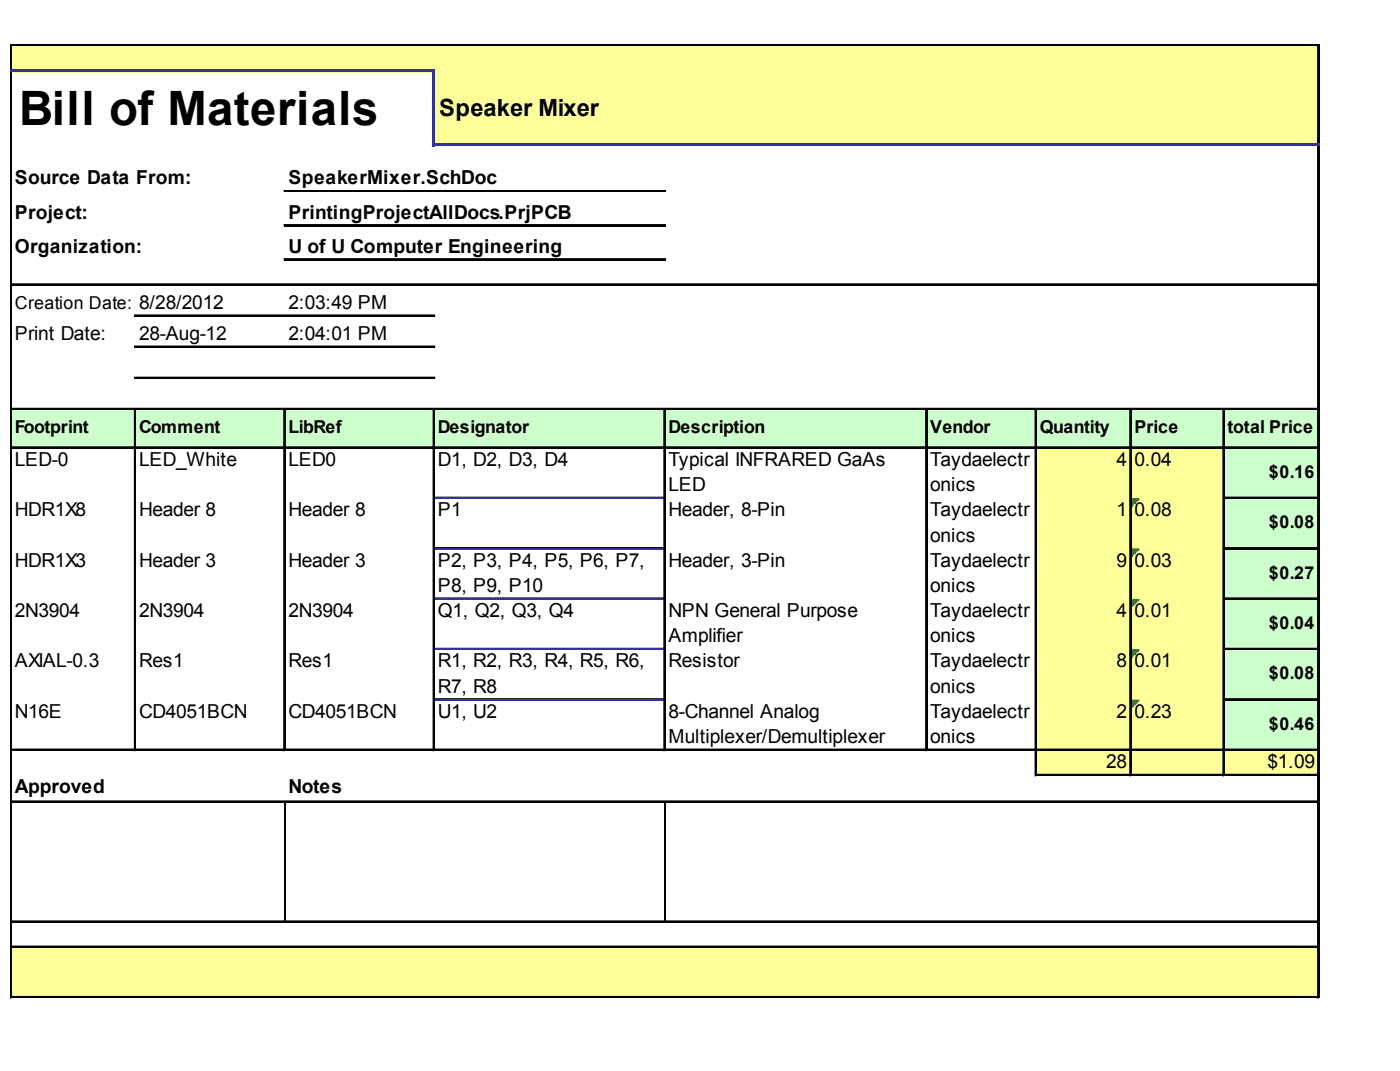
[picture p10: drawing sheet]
<svg xmlns="http://www.w3.org/2000/svg" width="271mm" height="207mm" viewBox="0 0 271 207" stroke-linecap="round" stroke-linejoin="round" font-family="sans-serif">
<defs><g id="words">
<text font-size="9.2" x="3.7" y="24.3">Bill of Materials</text>
<text font-size="4.6" x="85" y="22.4">Speaker Mixer</text>
<g font-size="3.7">
<text x="2.9" y="35.7">Source Data From:</text>
<text x="55.8" y="35.7">SpeakerMixer.SchDoc</text>
<text x="2.9" y="42.3">Project:</text>
<text x="55.8" y="42.3">PrintingProjectAllDocs.PrjPCB</text>
<text x="2.9" y="48.8">Organization:</text>
<text x="55.8" y="48.8">U of U Computer Engineering</text>
<text x="55.8" y="59.7">2:03:49 PM</text>
<text x="2.9" y="65.7">Print Date:</text>
<text x="26.9" y="65.7">28-Aug-12</text>
<text x="55.8" y="65.7">2:04:01 PM</text>
<text x="2.9" y="90.1">LED-0</text>
<text x="26.9" y="90.1">LED_White</text>
<text x="55.8" y="90.1">LED0</text>
<text x="84.7" y="90.1">D1, D2, D3, D4</text>
<text x="129.4" y="90.1">Typical INFRARED GaAs</text>
<text x="129.4" y="95">LED</text>
<text x="180" y="90.1">Taydaelectr</text>
<text x="180" y="95">onics</text>
<text x="216.1" y="90.1">4</text>
<text x="219.5" y="90.1">0.04</text>
<text x="2.9" y="99.8">HDR1X8</text>
<text x="26.9" y="99.8">Header 8</text>
<text x="55.8" y="99.8">Header 8</text>
<text x="84.7" y="99.8">P1</text>
<text x="129.4" y="99.8">Header, 8-Pin</text>
<text x="180" y="99.8">Taydaelectr</text>
<text x="216.1" y="99.8">1</text>
<text x="219.5" y="99.8">0.08</text>
<text x="180" y="104.7">onics</text>
<text x="2.9" y="109.6">HDR1X3</text>
<text x="26.9" y="109.6">Header 3</text>
<text x="55.8" y="109.6">Header 3</text>
<text x="84.7" y="109.6">P2, P3, P4, P5, P6, P7,</text>
<text x="129.4" y="109.6">Header, 3-Pin</text>
<text x="180" y="109.6">Taydaelectr</text>
<text x="216.1" y="109.6">9</text>
<text x="219.5" y="109.6">0.03</text>
<text x="2.9" y="119.3">2N3904</text>
<text x="26.9" y="119.3">2N3904</text>
<text x="55.8" y="119.3">2N3904</text>
<text x="84.7" y="114.4">P8, P9, P10</text>
<text x="84.7" y="119.3">Q1, Q2, Q3, Q4</text>
<text x="129.4" y="119.3">NPN General Purpose</text>
<text x="180" y="114.4">onics</text>
<text x="180" y="119.3">Taydaelectr</text>
<text x="216.1" y="119.3">4</text>
<text x="219.5" y="119.3">0.01</text>
<text x="129.4" y="124.2">Amplifier</text>
<text x="180" y="124.2">onics</text>
<text x="2.9" y="129.1">AXIAL-0.3</text>
<text x="26.9" y="129.1">Res1</text>
<text x="55.8" y="129.1">Res1</text>
<text x="84.7" y="129.1">R1, R2, R3, R4, R5, R6,</text>
<text x="129.4" y="129.1">Resistor</text>
<text x="180" y="129.1">Taydaelectr</text>
<text x="216.1" y="129.1">8</text>
<text x="219.5" y="129.1">0.01</text>
<text x="84.7" y="133.9">R7, R8</text>
<text x="180" y="133.9">onics</text>
<text x="2.9" y="138.8">N16E</text>
<text x="26.9" y="138.8">CD4051BCN</text>
<text x="55.8" y="138.8">CD4051BCN</text>
<text x="84.7" y="138.8">U1, U2</text>
<text x="129.4" y="138.8">8-Channel Analog</text>
<text x="129.4" y="143.7">Multiplexer/Demultiplexer</text>
<text x="180" y="138.8">Taydaelectr</text>
<text x="180" y="143.7">onics</text>
<text x="216.1" y="138.8">2</text>
<text x="219.5" y="138.8">0.23</text>
<text x="214.1" y="148.5">28</text>
<text x="245.3" y="148.5">$1.09</text>
<text x="2.9" y="153.4">Approved</text>
<text x="55.8" y="153.4">Notes</text>
</g>
<g font-size="3.4">
<text x="2.9" y="59.8">Creation Date: 8/28/2012</text>
<text x="2.9" y="83.8">Footprint</text>
<text x="26.9" y="83.8">Comment</text>
<text x="55.8" y="83.8">LibRef</text>
<text x="84.7" y="83.8">Designator</text>
<text x="129.4" y="83.8">Description</text>
<text x="180" y="83.8">Vendor</text>
<text x="201.2" y="83.8">Quantity</text>
<text x="219.5" y="83.8">Price</text>
<text x="237.6" y="83.8">total Price</text>
<text x="245.6" y="92.4">$0.16</text>
<text x="245.6" y="102.1">$0.08</text>
<text x="245.6" y="111.9">$0.27</text>
<text x="245.6" y="121.6">$0.04</text>
<text x="245.6" y="131.4">$0.08</text>
<text x="245.6" y="141.1">$0.46</text>
</g>
</g></defs>
<g fill="#ff9">
<path d="M2.2 8.8h253.1v5.2h-253.1z"/>
<path d="M83.9 13.7h171.4v14.6h-171.4z"/>
</g>
<path d="M2.2 79h253.1v7.7h-253.1z" fill="#cfc"/>
<path d="M200.4 86.4h36.6v10.1h-36.6z" fill="#ff9"/>
<path d="M236.7 86.4h18.6v10.1h-18.6z" fill="#cfc"/>
<path d="M200.4 96.2h36.6v10h-36.6z" fill="#ff9"/>
<path d="M236.7 96.2h18.6v10h-18.6z" fill="#cfc"/>
<path d="M219 96.5h1.4" fill="none" stroke="#008000" stroke-width=".29"/>
<path d="M219 96.5h1.4v.2h-1.4z" fill="#008000"/>
<path d="M219 96.7h1.1" fill="none" stroke="#008000" stroke-width=".29"/>
<path d="M219 96.7h1.1v.3h-1.1z" fill="#008000"/>
<path d="M219 97h.8" fill="none" stroke="#008000" stroke-width=".29"/>
<path d="M219 97h.8v.3h-.8z" fill="#008000"/>
<path d="M219 97.3h.5" fill="none" stroke="#008000" stroke-width=".29"/>
<path d="M219 97.3h.5v.3h-.5z" fill="#008000"/>
<path d="M219 97.6h.2" fill="none" stroke="#008000" stroke-width=".29"/>
<path d="M219 97.6h.2v.3h-.2z" fill="#008000"/>
<path d="M200.4 105.9h36.6v10h-36.6z" fill="#ff9"/>
<path d="M236.7 105.9h18.6v10h-18.6z" fill="#cfc"/>
<path d="M219 106.2h1.4" fill="none" stroke="#008000" stroke-width=".29"/>
<path d="M219 106.2h1.4v.3h-1.4z" fill="#008000"/>
<path d="M219 106.5h1.1" fill="none" stroke="#008000" stroke-width=".29"/>
<path d="M219 106.5h1.1v.3h-1.1z" fill="#008000"/>
<path d="M219 106.8h.8" fill="none" stroke="#008000" stroke-width=".29"/>
<path d="M219 106.8h.8v.3h-.8z" fill="#008000"/>
<path d="M219 107.1h.5" fill="none" stroke="#008000" stroke-width=".29"/>
<path d="M219 107.1h.5v.2h-.5z" fill="#008000"/>
<path d="M219 107.3h.2" fill="none" stroke="#008000" stroke-width=".29"/>
<path d="M219 107.3h.2v.3h-.2z" fill="#008000"/>
<path d="M200.4 115.7h36.6v10h-36.6z" fill="#ff9"/>
<path d="M236.7 115.7h18.6v10h-18.6z" fill="#cfc"/>
<path d="M219 115.9h1.4" fill="none" stroke="#008000" stroke-width=".29"/>
<path d="M219 115.9h1.4v.3h-1.4z" fill="#008000"/>
<path d="M219 116.2h1.1" fill="none" stroke="#008000" stroke-width=".29"/>
<path d="M219 116.2h1.1v.3h-1.1z" fill="#008000"/>
<path d="M219 116.5h.8" fill="none" stroke="#008000" stroke-width=".29"/>
<path d="M219 116.5h.8v.3h-.8z" fill="#008000"/>
<path d="M219 116.8h.5" fill="none" stroke="#008000" stroke-width=".29"/>
<path d="M219 116.8h.5v.3h-.5z" fill="#008000"/>
<path d="M219 117.1h.2" fill="none" stroke="#008000" stroke-width=".29"/>
<path d="M219 117.1h.2v.3h-.2z" fill="#008000"/>
<path d="M200.4 125.4h36.6v10h-36.6z" fill="#ff9"/>
<path d="M236.7 125.4h18.6v10h-18.6z" fill="#cfc"/>
<path d="M219 125.7h1.4" fill="none" stroke="#008000" stroke-width=".29"/>
<path d="M219 125.7h1.4v.3h-1.4z" fill="#008000"/>
<path d="M219 126h1.1" fill="none" stroke="#008000" stroke-width=".29"/>
<path d="M219 126h1.1v.3h-1.1z" fill="#008000"/>
<path d="M219 126.3h.8" fill="none" stroke="#008000" stroke-width=".29"/>
<path d="M219 126.3h.8v.2h-.8z" fill="#008000"/>
<path d="M219 126.5h.5" fill="none" stroke="#008000" stroke-width=".29"/>
<path d="M219 126.5h.5v.3h-.5z" fill="#008000"/>
<path d="M219 126.8h.2" fill="none" stroke="#008000" stroke-width=".29"/>
<path d="M219 126.8h.2v.3h-.2z" fill="#008000"/>
<path d="M200.4 135.1h36.6v10.1h-36.6z" fill="#ff9"/>
<path d="M236.7 135.1h18.6v10.1h-18.6z" fill="#cfc"/>
<path d="M219 135.4h1.4" fill="none" stroke="#008000" stroke-width=".29"/>
<path d="M219 135.4h1.4v.3h-1.4z" fill="#008000"/>
<path d="M219 135.7h1.1" fill="none" stroke="#008000" stroke-width=".29"/>
<path d="M219 135.7h1.1v.3h-1.1z" fill="#008000"/>
<path d="M219 136h.8" fill="none" stroke="#008000" stroke-width=".29"/>
<path d="M219 136h.8v.3h-.8z" fill="#008000"/>
<path d="M219 136.3h.5" fill="none" stroke="#008000" stroke-width=".29"/>
<path d="M219 136.3h.5v.3h-.5z" fill="#008000"/>
<path d="M219 136.6h.2" fill="none" stroke="#008000" stroke-width=".29"/>
<path d="M219 136.6h.2v.3h-.2z" fill="#008000"/>
<g fill="#ff9">
<path d="M200.4 144.9h54.9v5.1h-54.9z"/>
<path d="M2.2 183h253.1v10h-253.1z"/>
</g>
<path d="M2 8.5v4.9M2.1 8.5v4.9M255 8.8v18.9M255.2 8.8v18.9" fill="none" stroke="#000" stroke-width=".29"/>
<path d="M83.6 14h.5v14.3h-.5z" fill="#339"/>
<g fill="none" stroke="#000" stroke-width=".29">
<path d="M2 14v179M2.1 14v179M2.3 8.5h253M2.3 8.7h253M255 28.3v164.7M255.2 28.3v164.7M26 79.3v65.9M26.2 79.3v65.9M55 79.3v65.9M55.1 79.3v65.9M83.9 79.3v65.9M84 79.3v65.9"/>
<path d="M128.5 79.3v65.9M128.7 79.3v65.9M179.2 79.3v65.9M179.3 79.3v65.9M200.4 79.3v70.7M200.5 79.3v70.7M218.7 79.3v70.7M218.8 79.3v70.7M236.7 79.3v70.7M236.8 79.3v70.7M84.1 96.2h44.4M84.1 105.9h44.4"/>
<path d="M84.1 115.7h44.4M84.1 125.4h44.4M84.1 135.1h44.4M55.1 155.2v22.9M128.7 155.2v22.9"/>
</g>
<path d="M84.1 96.3h44.4M84.1 106.1h44.4M84.1 115.8h44.4M84.1 125.5h44.4M84.1 135.3h44.4" fill="none" stroke="#339" stroke-width=".29"/>
<g fill="#339">
<path d="M2 13.4h82.1v.6h-82.1z"/>
<path d="M84.1 27.7h171.2v.6h-171.2z"/>
</g>
<g fill="none" stroke="#000" stroke-width=".29">
<path d="M55 36.9h73.8M55 37h73.8M2.3 54.9h253M2.3 55.1h253M55 43.5h73.8M55 43.6h73.8M55 50.1h73.8M55 50.2h73.8M2.3 79h253M2.3 79.1h253M26 60.9h58.1M26 61.1h58.1"/>
<path d="M26 67h58.1M26 67.1h58.1M26 73h58.1M26 73.1h58.1M2.3 86.4h253M2.3 86.6h253M237 96.2h18.3M237 96.3h18.3M237 105.9h18.3M237 106.1h18.3M237 115.7h18.3M237 115.8h18.3"/>
<path d="M237 125.4h18.3M237 125.5h18.3M237 135.1h18.3M237 135.3h18.3M2.3 144.9h253M2.3 145h253M2.3 154.9h253M2.3 155h253M200.6 149.7h54.7M200.6 149.9h54.7M2.3 178.1h253M2.3 178.2h253"/>
<path d="M2.3 183h253M2.3 183.1h253M2.3 192.7h253M2.3 192.9h253"/>
</g>
<use href="#words"/>
</svg>
